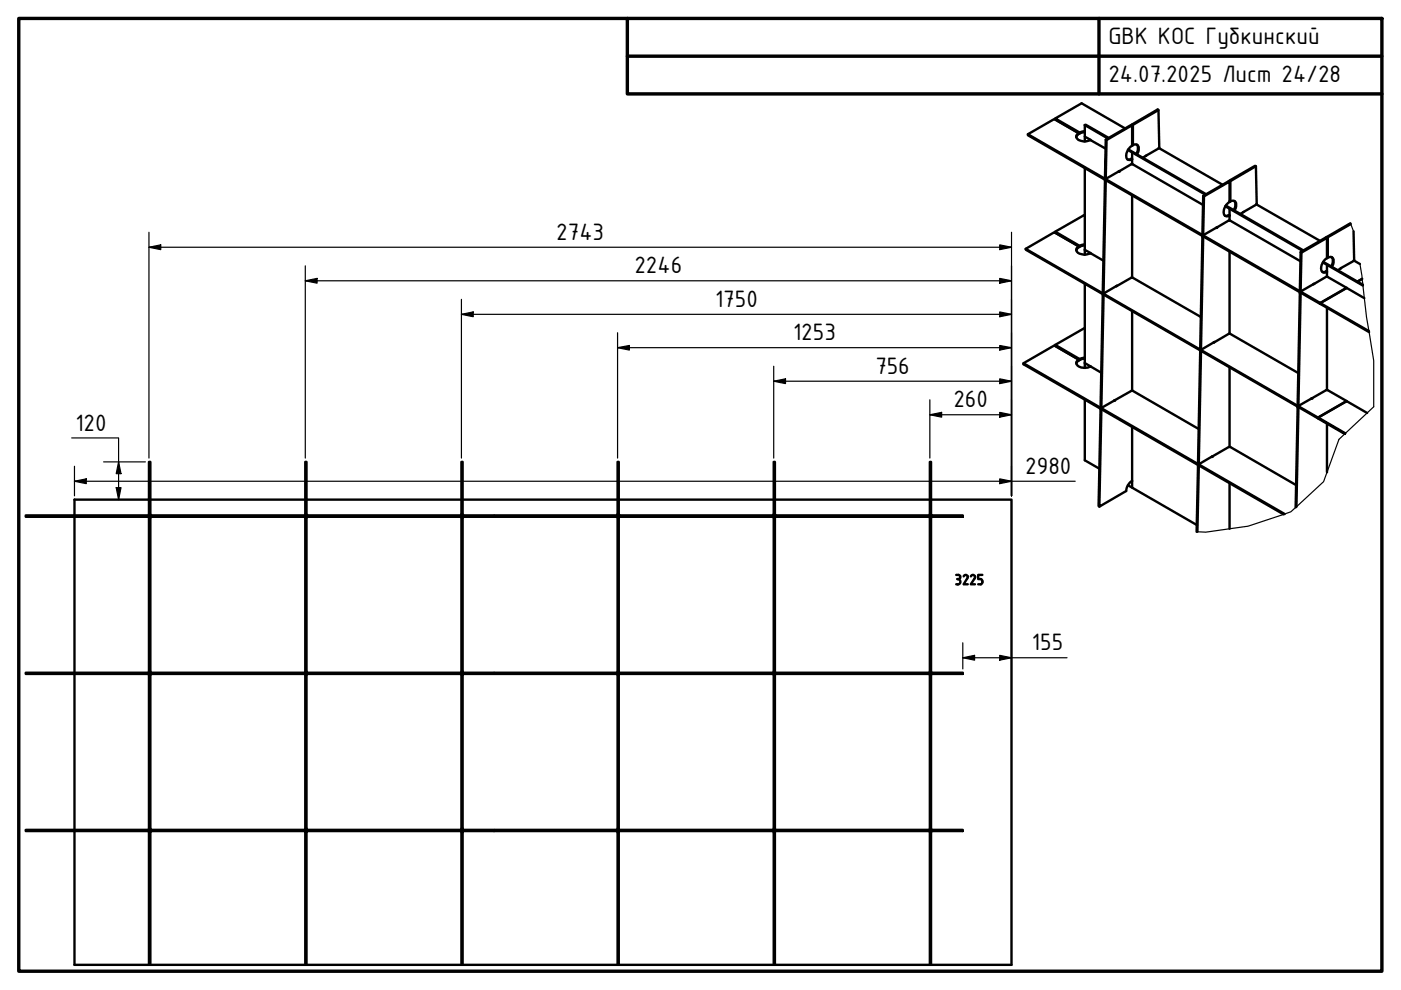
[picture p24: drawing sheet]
<svg xmlns="http://www.w3.org/2000/svg" width="297mm" height="210mm" viewBox="0 0 297 210" stroke-linecap="round" stroke-linejoin="round" font-family="sans-serif">
<defs><g id="words">
<g font-size="5.4">
<text x="235" y="9.4">GBK КОС Губкинский</text>
<text x="235" y="17.4">24.07.2025 Лист 24/28</text>
<text x="117.9" y="50.8">2743</text>
<text x="134.5" y="57.9">2246</text>
<text x="151.6" y="65">1750</text>
<text x="168.1" y="72.2">1253</text>
<text x="185.6" y="79.2">756</text>
<text x="202.1" y="86.3">260</text>
<text x="16" y="91.3">120</text>
<text x="217.4" y="100.4">2980</text>
<text x="218.8" y="137.9">155</text>
</g>
</g></defs>
<!-- layer: Visible (ISO) -->
<g fill="none" stroke="#000" stroke-width=".51">
<path d="M217.9 28.5v.2l62 35.7v-.2M223.7 25.1v.2l5.2 3v-.2M228.7 28.3a.86 .86 0 0 0-.4 1 .86 .86 0 0 0 .9 .6l1 .1 1-.3M228.7 28.3l-5.2-3.1-5.6 3.3 62 35.7 5.6-3.2-4.1-2.3h-.2l-2.7 1.5M228.7 28.3l-.5 .8M230 26.5v2.5l1.2 .7M230 26.5l.2-.1 4.8 2.8M230 27.8l-1.1 .3M230 28l-1.1 .3M230 26.5l4.9 2.9M230 29v1M230 35.6v18.4"/>
<path d="M231.2 29.7l3.2 1.8M234.3 37.7l.3 .2zM234.3 37.7l.1-8.1 .2 .1-.2 8.1M234.3 38.2l-.5 23.8M234.4 38.1l-.1 .1 .1 .1M234.4 29.6l5.5-3.1 .1 .1v-.2l5.4-3.2 .2 .1 .2 8-.1 .2-2.8 1.6M234.4 38.3l-.4 23.8M234.5 38.2l-.1 .1M234.6 29.7l5.4-3.1v4.3a2.2 2.2 0 0 0-.9 2.9l.5 .1 .4-.1M237.2 36.4l2.7-1.6h.2l15 8.6M237.4 36.3l-2.8 1.6M238.5 27.2l-9.2-5.3-5.6 3.2 5.2 3"/>
<path d="M239.1 31.8l.9 .5M239.2 31.7l16.5 9.5M239.9 33.7l-.8 .1M239.9 33.7l.1 .1M240 32.3v1.5l-.1-.1M240 26.4l.2 .1v4.3l-.2-.1M240 32.3l15.5 8.9M240 33.8v1M240.2 30.8l.1-.1a.77 .77 0 0 1 .9 .1 .77 .77 0 0 1 .2 .9l-.3 1M241 30.7l.3 .4v.6l-.4 .9M243 33l-.7 .4M245.6 23.3l-5.4 3.2"/>
<path d="M245.7 31.4l13.5 7.8M260.7 38.3l.2 .1v4.3l-.2-.1M266.3 35.2l-5.4 3.2M217.5 52.8v.1l61.9 35.8v-.2M223.7 49.1l5.2 3v.2M228.7 52.3a.84 .84 0 0 0-.4 1 .84 .84 0 0 0 .9 .6l1 .1 1-.3M228.7 52.3l-5.2-3.1-6 3.6 61.9 35.7 6.1-3.5-4.1-2.3-3.4 1.8M228.7 52.3l-.5 .8M230 53l1.2 .7M230 52l-1.1 .3M230 45.8l-.2-.2-6.1 3.5v.2l5.2 3M230 51.8l-1.1 .3"/>
<path d="M231.2 53.7l2.7 1.6M240 41.4v17.5M254.9 49.6l.3 .2zM254.9 50.2l-.4 23.7M254.9 50.2l.2 .1M255 50.1l-.1 .1M255.1 41.5l.2 .1-.2 8.1M255.1 50.3l-.5 23.7M255.1 50.1v.2M255.3 41.6l5.4-3.1v4.3a2.2 2.2 0 0 0-1 2.9l.6 .2 .4-.2M257.8 48.3l2.7-1.5h.3l14.9 8.6M258 48.2l-2.8 1.6"/>
<path d="M259.8 43.7l.9 .6M259.9 43.6l16.5 9.5M260.5 45.6l-.8 .1M260.5 45.6l.2 .1M260.7 44.3v1.4l-.2-.1M260.7 44.3l15.5 8.9M260.7 45.7v1.1M260.7 53.3v17.5M260.9 42.7a.81 .81 0 0 1 1 0 .81 .81 0 0 1 .2 1l-.4 .9M261.7 42.6l.2 .4v.7l-.3 .8M263.5 45l2.8-1.6 .1-.2-.1-8h-.2l-5.4 3.1v.2l-.2-.1-5.4 3.1-.2 8.1M263.7 44.9l-.7 .5"/>
<path d="M266.4 43.3l13.5 7.8M275.8 53.4l.1 .2-.1 8.1M275.9 53.6l5.4-3.2v4.4a2.14 2.14 0 0 0-.9 2.8 .78 .78 0 0 0 .9 0M280.5 55.6l.8 .5M280.5 55.5l8.5 4.9M281.2 57.5l.1 .1v-1.5l7.7 4.5M281.2 57.5l-.8 .2M281.2 57.5l.1 .1M281.3 50.2l.2 .1v4.3l-.2-.1M281.3 57.6v1.1M281.5 54.6a.83 .83 0 0 1 1 .1 .83 .83 0 0 1 .2 1l-.3 .9M282.3 54.5l.3 .5v.6l-.4 .9"/>
<path d="M284.4 56.8l-.8 .5M286.3 47.3l-5 2.9v.2l-.1-.1-5.4 3.1-.2 8.2M286.4 47.5l-4.9 2.8M287 49l.1 6.1-.1 .2-2.8 1.7M287 55.2l1.3 .8M288.8 59.2l-1 .5M288.8 59.1l-1 .6M217 77l6.5-3.7 5.2 3-.5 .8M223.7 73.1l5.2 3v.2M228.7 76.3a.81 .81 0 0 0-.5 .9 .81 .81 0 0 0 .8 .6l1.2 .2 1-.3M230 77l1.2 .7M230 76l-1.1 .3"/>
<path d="M230 69.5l-6.3 3.6v.2l5.2 3M230 75.8l-1.1 .3M230 60.2v17.8M231.2 77.7l2.3 1.3M233.8 62.5l-.5 23.7M233.8 62.4l.2 .2M234 62.1l-.2-.1 .3 .2M234 62.1l.1 .1M234 62.6l-.5 23.8M234 62.5v.1M236.7 60.7l3.4-1.8 14.5 8.3M236.7 60.6v.1"/>
<path d="M236.9 60.6l-2.8 1.6M240 66v16.9M254.5 74.4l-.5 23.8 .3 .2 2.7-1.6M254.5 73.9l.3 .2M254.5 73.9l.1 .1M254.5 74.4l.1 .2M254.5 74.3v.1M254.6 74.6l-.4 23.7M254.6 74l.2 .1M254.7 74.4l-.1 .2M257.3 72.6l3.5-1.8 14.5 8.3M257.4 72.6h.1"/>
<path d="M257.5 72.5l-2.7 1.6M260.7 77.9v16.9M275.6 61.6l.3 .1zM275.6 62.1l-.5 23.7M275.6 62.1l.2 .1M275.7 62l-.1 .1M275.8 62.2l-.5 23.8M275.8 62.1v.1M278.7 60.2l-2.8 1.5M280 64.4h-.1M281.3 65.2v17.5M285.5 61v.1"/>
<path d="M289.3 63.2l-3.8-2.1-5.5 3.2M290.2 70.2l-10.2-5.9v.1l10.3 6M230 84.7v12.9l3.1 1.8M233.3 86.8l-.4 20.5 .2 .1M233.4 86.7l.1 .2M233.5 86.4l-.2-.2 .3 .2M233.5 86.9l-.4 20.5 5.7-3.3 .3-1.2 .9-.9M233.5 86.4h.1M233.6 86.8l-.1 .1M236.2 84.9l3.7-2h.3l13.9 8M236.4 84.9l-2.8 1.5M240 90.5v11.5"/>
<path d="M254 98.7l-.3 14M254 98.7l.2 .1M254 98.6v.1M254.2 98.8l-.3 13.9M254.2 98.7v.1M256.9 96.9l3.7-2.1h.2l14 8M275.1 86.4l-.4 21.2M275.1 85.8l.3 .2M275.1 86.4l.2 .1M275.1 85.8l.2 .2M275.2 86.2l-.1 .2M275.3 86.5l-.4 21"/>
<path d="M275.3 86h.1M275.3 86.3v.2M278.2 84.4l-2.8 1.6M279.5 88.7h-.1M281.3 89.8v10.3M285.2 91.9l-5.7-3.4v.2l5.6 3.3M285.5 85v.1M289.9 87.6l-4.4-2.5-6 3.4M5.5 109.3h99.2v.3h-99.2zM15.8 109.6v33M31.6 109.1h.3v.2h-.3zM31.6 109.1v-11.2h.3v11.2"/>
<path d="M31.6 105.9h-15.8v3.4M31.6 109.6h.1M31.6 109.8v32.6M31.9 109.6h-.3v.2h.3M31.9 105.9h32.8M31.9 109.6v33M64.7 109.1h.3v.2h-.3zM64.7 109.1v-11.2h.3v11.2M64.7 109.6h.1M64.7 109.8v32.6M65 109.6h-.3v.2h.3M65 105.9h32.8"/>
<path d="M65 109.6v33M97.8 109.1h.3v.2h-.3zM97.8 109.1v-11.2h.3v11.2M97.8 109.6h.1M97.8 109.8v32.6M98.1 109.6h-.3v.2h.3M98.1 105.9h32.8M98.1 109.6v33M104.8 109.3h99.3v.3h-99.3zM130.9 109.1h.3v.2h-.3zM130.9 109.1v-11.2h.3v11.2M130.9 109.6h.1"/>
<path d="M130.9 109.8v32.6M131.2 109.6h-.3v.2h.3M131.2 105.9h32.8M131.2 109.6v33M164 109.1h.3v.2h-.3zM164 109.1v-11.2h.3v11.2M164 109.6h.1M164 109.8v32.6M164.3 109.6h-.3v.2h.3M164.3 105.9h32.8M164.3 109.6v33M197.1 109.1h.3v.2h-.3z"/>
<path d="M197.1 109.1v-11.2h.3v11.2M197.1 109.6h.1M197.1 109.8v32.6M197.4 105.9h17.1v98.7h-17.1M197.4 109.6h-.3v.2h.3M197.4 109.6v33M239.1 102.9l.9 .5M240 102v1.4l13.7 7.9M260.7 102.4v9.7M272.4 109l-55.4-32v.2l55.2 31.9M202.7 121.9h.5a.44 .44 0 0 1 .4 .4 .44 .44 0 0 1-.4 .5M202.7 123.9h.4"/>
<path d="M202.9 122.8a.58 .58 0 0 1 .7 .5 .58 .58 0 0 1-.5 .6M204.3 122.2a.45 .45 0 0 1 .7-.2 .45 .45 0 0 1 .1 .7l-.8 1.2h.9M205.8 122.2l.5-.3 .4 .3M206.7 122.2v.3l-.9 1.4h.9M207.4 123.9h.5M208.3 123.2l-.1 .4-.3 .3M208.3 121.9h-.9v.9h.5l.4 .4M5.5 142.6h99.2v.3h-99.2zM15.8 142.9v33.1M31.6 142.6h.1M31.6 142.9h.1M31.6 143.1v32.6"/>
<path d="M31.9 142.4h-.3v.2h.3M31.9 142.9h-.3v.2h.3M31.9 142.9v33.1M64.7 142.6h.1M64.7 142.9h.1M64.7 143.1v32.6M65 142.4h-.3v.2h.3M65 142.9h-.3v.2h.3M65 142.9v33.1M97.8 142.6h.1M97.8 142.9h.1M97.8 143.1v32.6"/>
<path d="M98.1 142.4h-.3v.2h.3M98.1 142.9h-.3v.2h.3M98.1 142.9v33.1M104.8 142.6h99.3v.3h-99.3zM130.9 142.6h.1M130.9 142.9h.1M130.9 143.1v32.6M131.2 142.4h-.3v.2h.3M131.2 142.9h-.3v.2h.3M131.2 142.9v33.1M164 142.6h.1M164 142.9h.1"/>
<path d="M164 143.1v32.6M164.3 142.4h-.3v.2h.3M164.3 142.9h-.3v.2h.3M164.3 142.9v33.1M197.1 142.6h.1M197.1 142.9h.1M197.1 143.1v32.6M197.4 142.4h-.3v.2h.3M197.4 142.9h-.3v.2h.3M197.4 142.9v33.1M5.5 176h99.2v.2h-99.2zM15.8 176.2v28.4h15.8"/>
<path d="M31.6 176.5v28.1h.3M31.6 175.9v.1M31.6 176.2h.1M31.9 175.7h-.3v.2h.3M31.9 176.2h-.3v.3h.3M31.9 176.2v28.4M64.7 176.5v28.1h.3M64.7 175.9v.1M64.7 176.2h.1M65 175.7h-.3v.2h.3M65 176.2h-.3v.3h.3M65 176.2v28.4"/>
<path d="M97.8 176.5v28.1h.3M97.8 175.9v.1M97.8 176.2h.1M98.1 175.7h-.3v.2h.3M98.1 176.2h-.3v.3h.3M98.1 176.2v28.4M104.8 176h99.3v.2h-99.3zM130.9 176.5v28.1h.3M130.9 175.9v.1M130.9 176.2h.1M131.2 175.7h-.3v.2h.3M131.2 176.2h-.3v.3h.3"/>
<path d="M131.2 176.2v28.4M164 176.5v28.1h.3M164 175.9v.1M164 176.2h.1M164.3 175.7h-.3v.2h.3M164.3 176.2h-.3v.3h.3M164.3 176.2v28.4M197.1 176.5v28.1h.3M197.1 175.9v.1M197.1 176.2h.1M197.4 175.7h-.3v.2h.3M197.4 176.2h-.3v.3h.3"/>
<path d="M197.4 176.2v28.4M31.9 204.6h32.8M65 204.6h32.8M98.1 204.6h32.8M131.2 204.6h32.8M164.3 204.6h32.8"/>
</g>
<g fill="#000">
<circle cx="237.2" cy="36.4" r=".25"/>
<circle cx="257.9" cy="48.3" r=".25"/>
<circle cx="236.2" cy="84.9" r=".25"/>
<circle cx="256.9" cy="96.9" r=".25"/>
<circle cx="278" cy="84.5" r=".25"/>
<circle cx="31.6" cy="109.3" r=".25"/>
<circle cx="31.9" cy="109.3" r=".25"/>
<circle cx="64.7" cy="109.3" r=".25"/>
<circle cx="65" cy="109.3" r=".25"/>
<circle cx="97.8" cy="109.3" r=".25"/>
<circle cx="98.1" cy="109.3" r=".25"/>
<circle cx="130.9" cy="109.3" r=".25"/>
<circle cx="131.2" cy="109.3" r=".25"/>
<circle cx="164" cy="109.3" r=".25"/>
<circle cx="164.3" cy="109.3" r=".25"/>
<circle cx="197.1" cy="109.3" r=".25"/>
<circle cx="197.4" cy="109.3" r=".25"/>
</g>
<!-- layer: Break Line (ISO) -->
<path d="M286.3 47.3l.7 1.7M288.3 56l.5 2.5 .9 8.7 1.6 9.3v9.7l-7.4 6.9-3.3 9-5.7 5.4a4.2 4.2 0 0 1-2.7 1.6l-7.6 2.5-8.9 1.2-2-.1" fill="none" stroke="#000" stroke-width=".25"/>
<!-- layer: Border (ISO) -->
<path d="M4 3.9h289v202h-289zM133 3.9v16h160M133 11.9h160M233 3.9v16" fill="none" stroke="#000" stroke-width=".72"/>
<!-- layer: Dimension (ISO) -->
<g fill="none" stroke="#000" stroke-width=".25">
<path d="M31.6 52.4l2.5-.5v1zM31.6 52.4h182.9M31.6 49.2v47.9M64.7 59.5l2.5-.5v1zM64.7 59.5h149.8M64.7 56.4v40.7M212 59l2.5 .5-2.5 .5zM212 51.9l2.5 .5-2.5 .5zM214.5 49.2v55.9M97.8 66.6l2.5-.5v1.1zM97.8 66.6h116.7M97.8 63.5v33.6"/>
<path d="M130.9 73.7l2.5-.4v.9zM130.9 73.7h83.6M130.9 70.5v26.6M164 77.7v19.4M212 73.3l2.5 .4-2.5 .5zM212 66.1l2.5 .5-2.5 .6zM15.2 92.9h9.9v13M15.8 98.9v6.2M22 97.9h8.8M25.1 97.9l.6 2.5h-1.1zM164 80.8l2.5-.5v1zM164 80.8h50.5"/>
<path d="M197.1 87.9l2.5-.5v1zM197.1 87.9h17.4M197.1 84.8v12.3M212 87.4l2.5 .5-2.5 .5zM212 80.3l2.5 .5-2.5 .5zM15.8 102l2.5-.5v1zM15.8 102h212.2M24.6 103.4h1.1l-.6 2.5zM212 101.5l2.5 .5-2.5 .5zM204.1 139.5l2.5-.5v1zM204.1 139.5h22.1M204.1 136.3v5.5"/>
<path d="M212 139l2.5 .5-2.5 .5z"/>
</g>
<g fill="#000">
<path d="M31.6 52.4l2.5-.5v1zM64.7 59.5l2.5-.5v1zM212 51.9l2.5 .5-2.5 .5zM97.8 66.6l2.5-.5v1.1zM130.9 73.7l2.5-.4v.9zM212 73.3l2.5 .4-2.5 .5zM212 66.1l2.5 .5-2.5 .6zM212 59l2.5 .5-2.5 .5zM164 80.8l2.5-.5v1zM197.1 87.9l2.5-.5v1zM212 87.4l2.5 .5-2.5 .5zM212 80.3l2.5 .5-2.5 .5z"/>
<path d="M15.8 102l2.5-.5v1zM24.6 103.4h1.1l-.6 2.5zM25.1 97.9l.6 2.5h-1.1zM212 101.5l2.5 .5-2.5 .5zM204.1 139.5l2.5-.5v1zM212 139l2.5 .5-2.5 .5z"/>
</g>
<use href="#words"/>
</svg>
